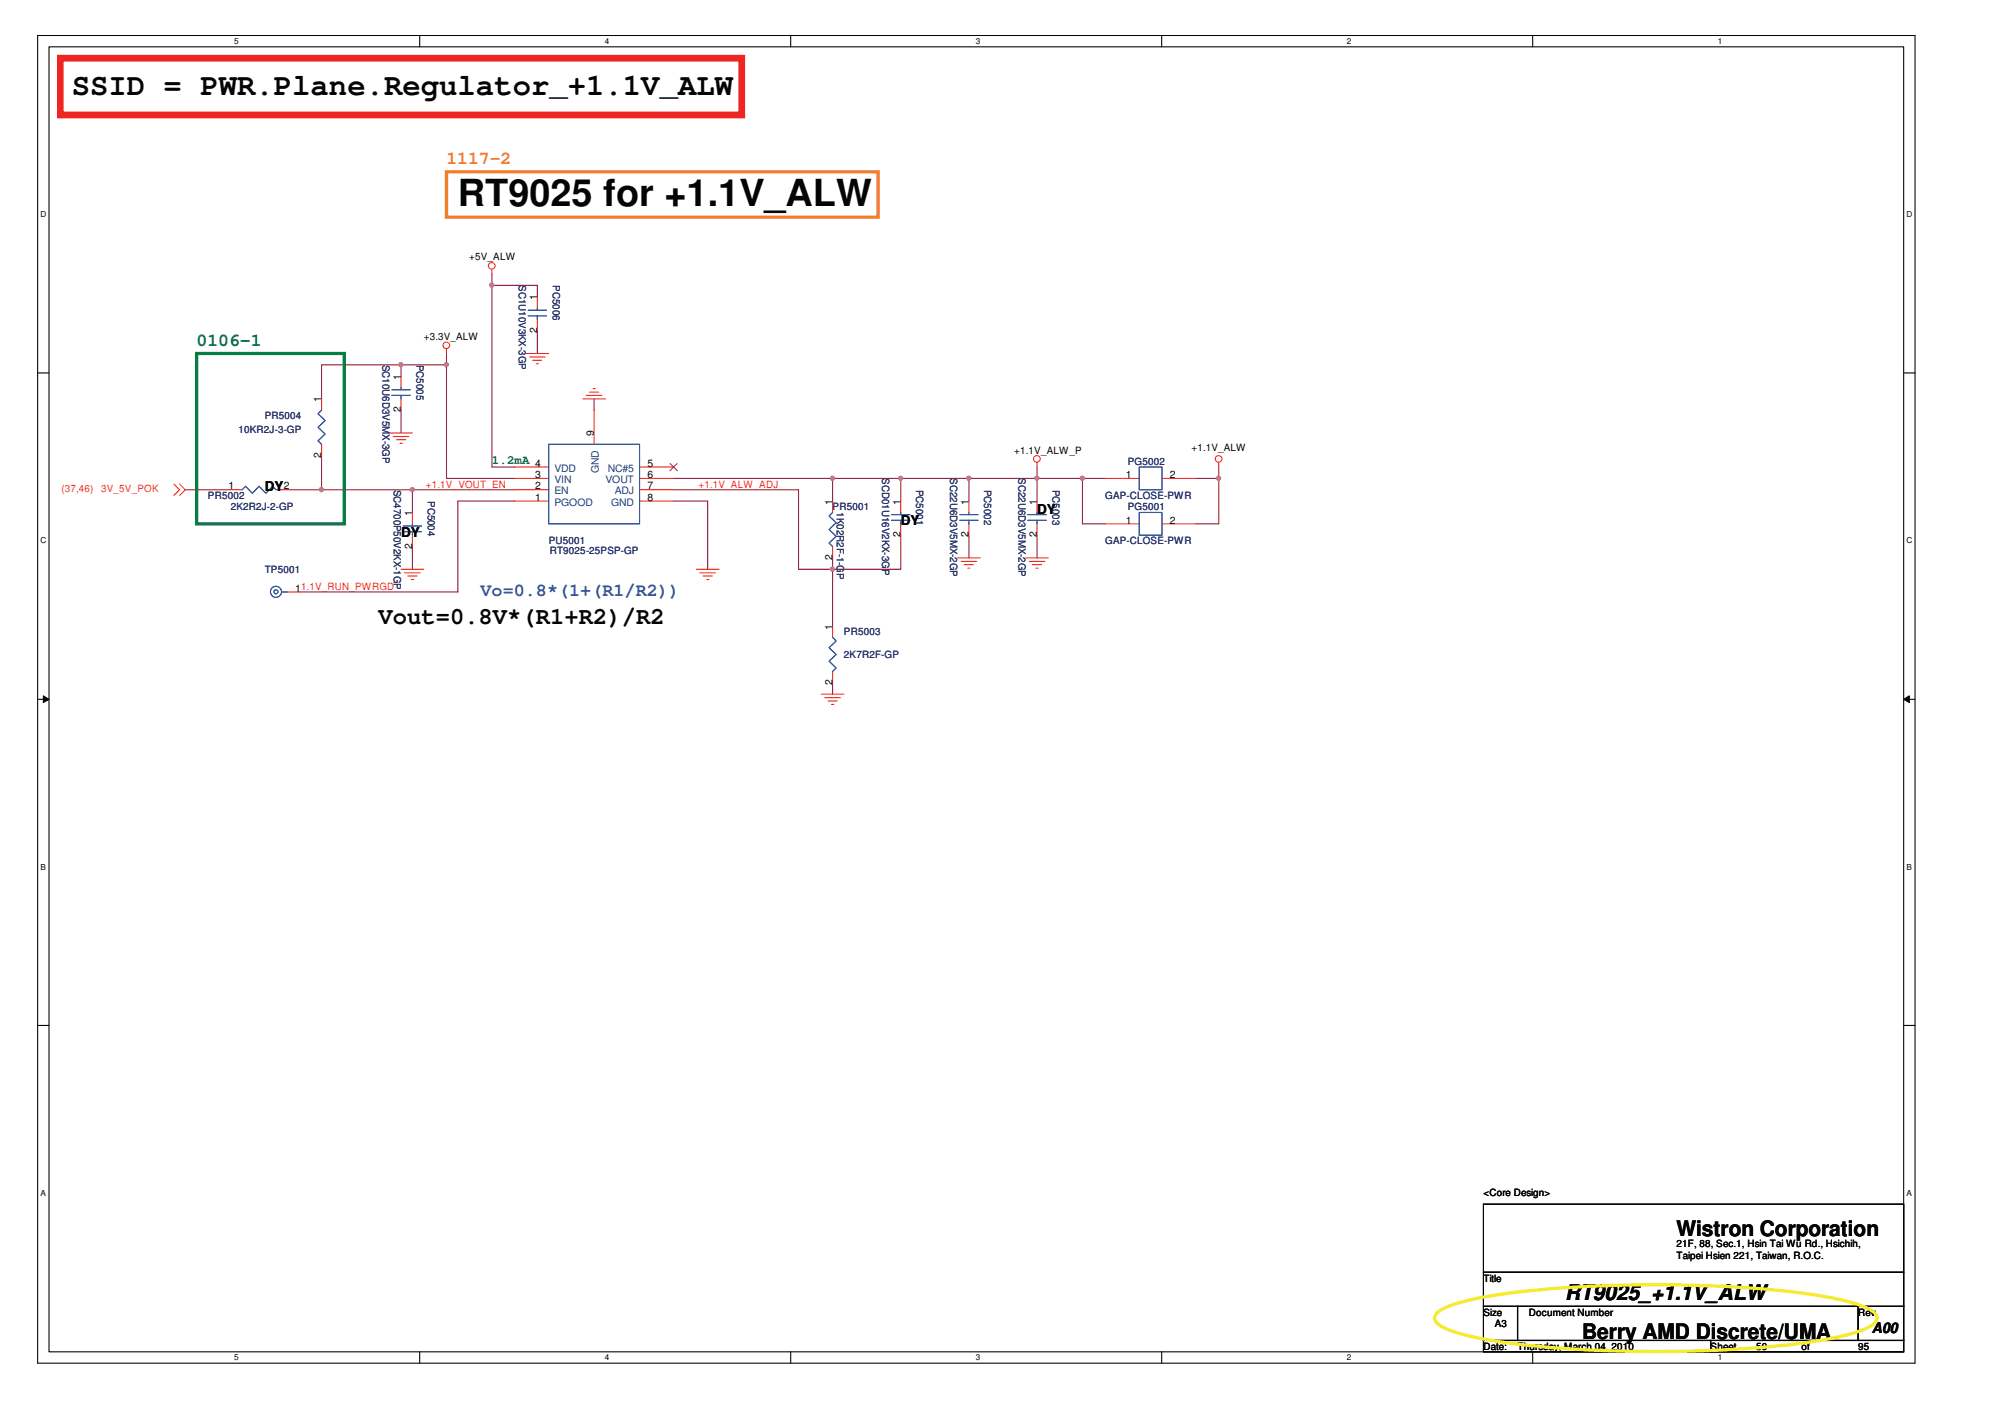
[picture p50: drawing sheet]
<svg xmlns="http://www.w3.org/2000/svg" width="297mm" height="210mm" viewBox="0 0 297 210" stroke-linecap="round" stroke-linejoin="round" font-family="sans-serif">
<defs><g id="words">
<text font-size="5.6" fill="#040503" x="68.3" y="30.8">RT9025 for +1.1V_ALW</text>
<text font-size="4.6" fill="#040503" x="10.7" y="14.2">SSID = PWR.Plane.Regulator_+1.1V_ALW</text>
<text font-size="3.6" fill="#040503" x="56.4" y="93">Vout=0.8V*(R1+R2)/R2</text>
<g font-size="3.2" fill="#040503">
<text x="250.1" y="184.3">Wistron Corporation</text>
<text x="233.5" y="193.9">RT9025_+1.1V_ALW</text>
<text x="236" y="199.7">Berry AMD Discrete/UMA</text>
</g>
<text font-size="2.7" fill="#f47e25" x="66.6" y="24.5">1117-2</text>
<text font-size="2.7" fill="#047e41" x="29.3" y="51.6">0106-1</text>
<text font-size="2.7" fill="#3457a6" x="71.7" y="88.9">Vo=0.8*(1+(R1/R2))</text>
<text font-size="2.2" fill="#040503" x="279.2" y="198.9">A00</text>
<g font-size="2" fill="#040503">
<text x="39.5" y="73.3">DY</text>
<text x="154.7" y="76.7">DY</text>
<text x="59.8" y="80">DY</text>
<text x="134.4" y="78.3">DY</text>
</g>
<text font-size="1.9" fill="#047e41" x="73.4" y="69.2">1.2mA</text>
<g font-size="1.5" fill="#040503">
<text x="70" y="38.9">+5V_ALW</text>
<text x="80.1" y="44.8" transform="rotate(-90 80.1 44.8)">1</text>
<text x="63.2" y="50.7">+3.3V_ALW</text>
<text x="80.1" y="49.7" transform="rotate(-90 80.1 49.7)">2</text>
<text x="59.8" y="56.6" transform="rotate(-90 59.8 56.6)">1</text>
<text x="47.9" y="60" transform="rotate(-90 47.9 60)">1</text>
<text x="59.8" y="61.5" transform="rotate(-90 59.8 61.5)">2</text>
<text x="88.6" y="65.1" transform="rotate(-90 88.6 65.1)">9</text>
<text x="47.9" y="68.3" transform="rotate(-90 47.9 68.3)">2</text>
<text x="79.8" y="71.3">3</text>
<text x="79.8" y="69.6">4</text>
<text x="96.6" y="69.6">5</text>
<text x="96.6" y="71.3">6</text>
<text x="151.3" y="67.7">+1.1V_ALW_P</text>
<text x="167.9" y="71.3">1</text>
<text x="174.5" y="71.3">2</text>
<text x="177.8" y="67.3">+1.1V_ALW</text>
<text x="34.1" y="73">1</text>
<text x="42.4" y="73">2</text>
<text x="61.5" y="77" transform="rotate(-90 61.5 77)">1</text>
<text x="79.8" y="74.7">1</text>
<text x="79.8" y="73">2</text>
<text x="96.6" y="73">7</text>
<text x="96.6" y="74.7">8</text>
<text x="124.2" y="75.3" transform="rotate(-90 124.2 75.3)">1</text>
<text x="134.3" y="75.3" transform="rotate(-90 134.3 75.3)">1</text>
<text x="144.5" y="75.3" transform="rotate(-90 144.5 75.3)">1</text>
<text x="154.7" y="75.3" transform="rotate(-90 154.7 75.3)">1</text>
<text x="61.5" y="81.9" transform="rotate(-90 61.5 81.9)">2</text>
<text x="124.2" y="83.6" transform="rotate(-90 124.2 83.6)">2</text>
<text x="134.3" y="80.2" transform="rotate(-90 134.3 80.2)">2</text>
<text x="144.5" y="80.2" transform="rotate(-90 144.5 80.2)">2</text>
<text x="154.7" y="80.2" transform="rotate(-90 154.7 80.2)">2</text>
<text x="167.9" y="78.1">1</text>
<text x="174.5" y="78.1">2</text>
<text x="44.1" y="88.3">11.1V_RUN_PWRGD</text>
<text x="124.2" y="93.9" transform="rotate(-90 124.2 93.9)">1</text>
<text x="124.2" y="102.2" transform="rotate(-90 124.2 102.2)">2</text>
<text x="221.3" y="178.5">&lt;Core Design&gt;</text>
<text x="221.3" y="191.2">Title</text>
<text x="250.1" y="186.1">21F, 88, Sec.1, Hsin Tai Wu Rd., Hsichih,</text>
<text x="250.1" y="187.8">Taipei Hsien 221, Taiwan, R.O.C.</text>
<text x="221.3" y="196.3">Size</text>
<text x="223" y="198">A3</text>
<text x="228.1" y="196.3">Document Number</text>
<text x="277.2" y="196.3">Rev</text>
<text x="221.3" y="201.3">Date:</text>
<text x="226.4" y="201.3">Thursday, March 04, 2010</text>
<text x="255.2" y="201.3">Sheet</text>
<text x="262" y="201.3">50</text>
<text x="268.8" y="201.4">of</text>
<text x="277.2" y="201.3">95</text>
</g>
<g font-size="1.5" fill="#252c73">
<text x="77.4" y="42.6" transform="rotate(90 77.4 42.6)">SC1U10V3KX-3GP</text>
<text x="82.5" y="42.6" transform="rotate(90 82.5 42.6)">PC5006</text>
<text x="57.1" y="54.4" transform="rotate(90 57.1 54.4)">SC10U6D3V5MX-3GP</text>
<text x="62.1" y="54.4" transform="rotate(90 62.1 54.4)">PC5005</text>
<text x="35.6" y="64.6">10KR2J-3-GP</text>
<text x="39.5" y="62.6">PR5004</text>
<text x="131.6" y="71.4" transform="rotate(90 131.6 71.4)">SCD01U16V2KX-3GP</text>
<text x="141.8" y="71.4" transform="rotate(90 141.8 71.4)">SC22U6D3V5MX-2GP</text>
<text x="151.9" y="71.4" transform="rotate(90 151.9 71.4)">SC22U6D3V5MX-2GP</text>
<text x="168.3" y="69.4">PG5002</text>
<text x="31" y="74.4">PR5002</text>
<text x="34.4" y="76.1">2K2R2J-2-GP</text>
<text x="58.7" y="73.1" transform="rotate(90 58.7 73.1)">SC4700P50V2KX-1GP</text>
<text x="63.8" y="74.8" transform="rotate(90 63.8 74.8)">PC5004</text>
<text x="124.2" y="76.1">PR5001</text>
<text x="124.8" y="76.5" transform="rotate(90 124.8 76.5)">1K02R2F-1-GP</text>
<text x="136.7" y="73.1" transform="rotate(90 136.7 73.1)">PC5001</text>
<text x="146.8" y="73.1" transform="rotate(90 146.8 73.1)">PC5002</text>
<text x="157" y="73.1" transform="rotate(90 157 73.1)">PC5003</text>
<text x="164.9" y="74.4">GAP-CLOSE-PWR</text>
<text x="168.3" y="76.1">PG5001</text>
<text x="81.9" y="81.2">PU5001</text>
<text x="82" y="82.6">RT9025-25PSP-GP</text>
<text x="164.9" y="81.2">GAP-CLOSE-PWR</text>
<text x="39.5" y="85.4">TP5001</text>
<text x="125.9" y="94.8">PR5003</text>
<text x="125.9" y="98.2">2K7R2F-GP</text>
</g>
<g font-size="1.5" fill="#0e457b">
<text x="82.7" y="70.4">VDD</text>
<text x="89.4" y="70.6" transform="rotate(-90 89.4 70.6)">GND</text>
<text x="90.7" y="70.4">NC#5</text>
<text x="82.7" y="75.4">PGOOD</text>
<text x="82.7" y="73.8">EN</text>
<text x="82.7" y="72.1">VIN</text>
<text x="90.3" y="72.1">VOUT</text>
<text x="91.2" y="75.4">GND</text>
<text x="91.7" y="73.8">ADJ</text>
</g>
<g font-size="1.5" fill="#ee2523">
<text x="9.2" y="73.4">(37,46)</text>
<text x="15.1" y="73.4">3V_5V_POK</text>
<text x="63.5" y="72.7">+1.1V_VOUT_EN</text>
<text x="104.2" y="72.7">+1.1V_ALW_ADJ</text>
</g>
<g font-size="1.2" fill="#040503">
<text x="34.9" y="6.5">5</text>
<text x="90.3" y="6.5">4</text>
<text x="145.6" y="6.5">3</text>
<text x="200.9" y="6.5">2</text>
<text x="256.3" y="6.5">1</text>
<text x="6.1" y="32.4">D</text>
<text x="284.5" y="32.4">D</text>
<text x="6.1" y="81.1">C</text>
<text x="284.5" y="81.1">C</text>
<text x="6.1" y="129.7">B</text>
<text x="284.5" y="129.7">B</text>
<text x="6.1" y="178.4">A</text>
<text x="284.5" y="178.4">A</text>
<text x="34.9" y="202.9">5</text>
<text x="90.3" y="202.9">4</text>
<text x="145.6" y="202.9">3</text>
<text x="200.9" y="202.9">2</text>
<text x="256.3" y="202.9">1</text>
</g>
</g></defs>
<path d="M5.6 5.3h280.1v198.1h-280.1zM7.3 7h276.7v194.7h-276.7z" fill="none" stroke="#040503" stroke-width=".16"/>
<g fill="#fff">
<path d="M34.9 5.5h.7v1.3h-.7z"/>
<path d="M34.9 201.8h.7v1.4h-.7z"/>
</g>
<path d="M62.6 5.3v1.7M62.6 201.7v1.7" fill="none" stroke="#040503" stroke-width=".16"/>
<g fill="#fff">
<path d="M90.3 5.5h.6v1.3h-.6z"/>
<path d="M90.3 201.8h.6v1.4h-.6z"/>
</g>
<path d="M118 5.3v1.7M118 201.7v1.7" fill="none" stroke="#040503" stroke-width=".16"/>
<g fill="#fff">
<path d="M145.6 5.5h.6v1.3h-.6z"/>
<path d="M145.6 201.8h.6v1.4h-.6z"/>
</g>
<path d="M173.3 5.3v1.7M173.3 201.7v1.7" fill="none" stroke="#040503" stroke-width=".16"/>
<g fill="#fff">
<path d="M200.9 5.5h.7v1.3h-.7z"/>
<path d="M200.9 201.8h.7v1.4h-.7z"/>
</g>
<path d="M228.7 5.3v1.7M228.7 201.7v1.7" fill="none" stroke="#040503" stroke-width=".16"/>
<g fill="#fff">
<path d="M256.3 5.5h.6v1.3h-.6z"/>
<path d="M256.3 201.8h.6v1.4h-.6z"/>
<path d="M6.1 31.3h.8v1.3h-.8z"/>
<path d="M284.5 31.3h.8v1.3h-.8z"/>
<path d="M6.1 80h.8v1.3h-.8z"/>
<path d="M284.5 80h.8v1.3h-.8z"/>
</g>
<path d="M5.6 55.6h1.7M284 55.6h1.7" fill="none" stroke="#040503" stroke-width=".16"/>
<g fill="#fff">
<path d="M6.1 128.7h.7v1.3h-.7z"/>
<path d="M284.5 128.7h.7v1.3h-.7z"/>
</g>
<path d="M5.6 104.3h1.7M284 104.3h1.7" fill="none" stroke="#040503" stroke-width=".16"/>
<path d="M6.5 103.8l.8 .5-.8 .5z" fill="#040503"/>
<path d="M6.5 103.8l.8 .5-.8 .5z" fill="none" stroke="#040503" stroke-width=".15"/>
<path d="M284 104.3l.9-.5v1z" fill="#040503"/>
<path d="M284 104.3l.9-.5v1z" fill="none" stroke="#040503" stroke-width=".15"/>
<g fill="#fff">
<path d="M6.1 177.3h.7v1.3h-.7z"/>
<path d="M284.5 177.3h.7v1.3h-.7z"/>
</g>
<path d="M5.6 153h1.7M284 153h1.7" fill="none" stroke="#040503" stroke-width=".16"/>
<path d="M80.2 44.3v-1.7h-6.8v27.1M80.2 49.3v3.4M66.6 71.4h10.2" fill="none" stroke="#89163e" stroke-width=".16"/>
<circle cx="73.4" cy="42.5" r=".31" fill="#ca5ca3"/>
<circle cx="73.4" cy="42.5" r=".31" fill="none" stroke="#ca5ca3" stroke-width=".16"/>
<path d="M73.4 40.9v1.7M73.4 69.7h3.4M154.7 79.8v3.4M124.2 84.9h10.2" fill="none" stroke="#89163e" stroke-width=".16"/>
<circle cx="124.2" cy="84.9" r=".31" fill="#ca5ca3"/>
<circle cx="124.2" cy="84.9" r=".31" fill="none" stroke="#ca5ca3" stroke-width=".16"/>
<path d="M100.5 71.4h33.9v3.4M124.2 71.4v3.4M134.4 79.8v5.1M144.5 71.4v3.4M144.5 79.8v3.4M124.2 84.9v8.5" fill="none" stroke="#89163e" stroke-width=".16"/>
<circle cx="124.2" cy="71.3" r=".31" fill="#ca5ca3"/>
<circle cx="124.2" cy="71.3" r=".31" fill="none" stroke="#ca5ca3" stroke-width=".16"/>
<path d="M134.4 71.4h10.1M124.2 83.2v1.7h-5.1" fill="none" stroke="#89163e" stroke-width=".16"/>
<circle cx="144.5" cy="71.3" r=".31" fill="#ca5ca3"/>
<circle cx="144.5" cy="71.3" r=".31" fill="none" stroke="#ca5ca3" stroke-width=".16"/>
<circle cx="134.4" cy="71.3" r=".31" fill="#ca5ca3"/>
<circle cx="134.4" cy="71.3" r=".31" fill="none" stroke="#ca5ca3" stroke-width=".16"/>
<path d="M154.7 71.4v3.4" fill="none" stroke="#89163e" stroke-width=".16"/>
<circle cx="154.7" cy="71.3" r=".31" fill="#ca5ca3"/>
<circle cx="154.7" cy="71.3" r=".31" fill="none" stroke="#ca5ca3" stroke-width=".16"/>
<path d="M59.8 54.4v1.7M66.6 54.4v17M100.5 74.8h5.1v10.1M154.7 69.7v1.7h-10.2" fill="none" stroke="#89163e" stroke-width=".16"/>
<circle cx="66.6" cy="54.4" r=".31" fill="#ca5ca3"/>
<circle cx="66.6" cy="54.4" r=".31" fill="none" stroke="#ca5ca3" stroke-width=".16"/>
<path d="M66.6 52.7v1.7h-6.8M88.6 59.5v1.7M61.5 73.1h15.3M100.5 73.1h18.6v11.8M154.7 71.4h6.8" fill="none" stroke="#89163e" stroke-width=".16"/>
<circle cx="61.5" cy="73" r=".31" fill="#ca5ca3"/>
<circle cx="61.5" cy="73" r=".31" fill="none" stroke="#ca5ca3" stroke-width=".16"/>
<path d="M48 73.1h13.5v3.4" fill="none" stroke="#89163e" stroke-width=".16"/>
<circle cx="47.9" cy="73" r=".31" fill="#ca5ca3"/>
<circle cx="47.9" cy="73" r=".31" fill="none" stroke="#ca5ca3" stroke-width=".16"/>
<path d="M27.6 73.1h6.8M181.8 71.4v6.7M61.5 81.5v3.4" fill="none" stroke="#89163e" stroke-width=".16"/>
<circle cx="181.8" cy="71.3" r=".31" fill="#ca5ca3"/>
<circle cx="181.8" cy="71.3" r=".31" fill="none" stroke="#ca5ca3" stroke-width=".16"/>
<path d="M59.8 61.2v3.4M76.8 74.8h-8.5v13.5M164.9 71.4h-3.4v6.7M178.4 78.1h3.4M181.8 69.7v1.7h-3.4" fill="none" stroke="#89163e" stroke-width=".16"/>
<circle cx="161.5" cy="71.3" r=".31" fill="#ca5ca3"/>
<circle cx="161.5" cy="71.3" r=".31" fill="none" stroke="#ca5ca3" stroke-width=".16"/>
<path d="M48 54.4h11.8M48 68v5.1h-5.1M161.5 78.1h3.4M44.6 88.3h23.7M124.2 101.9v1.7" fill="none" stroke="#89163e" stroke-width=".16"/>
<circle cx="59.8" cy="54.4" r=".31" fill="#ca5ca3"/>
<circle cx="59.8" cy="54.4" r=".31" fill="none" stroke="#ca5ca3" stroke-width=".16"/>
<path d="M48 54.4v5.1" fill="none" stroke="#89163e" stroke-width=".16"/>
<g fill="none" stroke="#ee2523" stroke-width=".16">
<path d="M48 59.5v1.7M59.8 56.1v1.7M59.8 59.5v1.7M66.6 52v.7M73.4 40.2v.7M78.5 52.7h3.4M79 53.3h2.3M79.5 53.7h1.4M80 54.3h.3M80.2 44.3v1.7M80.2 47.7v1.6M86.9 59.5h3.4"/>
<path d="M87.5 59h2.3M88 58.5h1.3M88.5 58h.3M25.9 72.2l.9 .9-.9 .8M26.8 72.2l.8 .9-.8 .8M34.4 73.1h1.7M41.2 73.1h1.7M48 66.3v1.7M58.1 64.6h3.4M58.7 65.1h2.3M59.1 65.6h1.4M59.7 66.1h.3"/>
<path d="M61.5 76.5v1.6M61.5 79.8v1.7M76.8 73.1h5.1M76.8 71.4h5.1M76.8 74.8h5.1M76.8 69.7h5.1M88.6 61.2v5.1M95.4 73.1h5.1M95.4 71.4h5.1M95.4 74.8h5.1M95.4 69.7h5.1M124.2 74.8v1.7"/>
<path d="M134.4 74.8v1.7M134.4 78.1v1.7M144.5 74.8v1.7M144.5 78.1v1.7M154.7 69v.7M154.7 74.8v1.7M154.7 78.1v1.7M164.9 78.1h5.1M164.9 71.4h5.1M173.4 78.1h5M173.4 71.4h5M181.8 69v.7"/>
<path d="M42.9 88.3h1.7M59.8 84.9h3.4M60.4 85.4h2.3M60.8 85.9h1.4M61.4 86.5h.3M103.9 84.9h3.4M104.4 85.4h2.4M104.9 85.9h1.4M105.4 86.5h.3M124.2 81.5v1.7M124.2 93.4v1.7M142.9 83.2h3.3"/>
<path d="M143.4 83.8h2.3M143.9 84.2h1.3M144.4 84.8h.3M153 83.2h3.4M153.5 83.8h2.4M154 84.2h1.4M154.6 84.8h.3M122.5 103.6h3.4M123 104.1h2.4M123.5 104.6h1.4M124.1 105.1h.3M124.2 100.2v1.7"/>
<circle cx="73.4" cy="39.7" r=".5"/>
<circle cx="66.6" cy="51.5" r=".5"/>
<circle cx="154.7" cy="68.5" r=".5"/>
<circle cx="181.8" cy="68.5" r=".5"/>
</g>
<path d="M221.3 179.6h62.7v10.2h-62.7zM221.3 189.8h62.7v5.1h-62.7zM221.3 194.9h5.1v5.1h-5.1zM221.3 200h33.9v1.7h-33.9zM226.4 194.9h50.8v5.1h-50.8zM255.2 200h28.8v1.7h-28.8zM277.2 194.9h6.8v5.1h-6.8z" fill="none" stroke="#040503" stroke-width=".16"/>
<path d="M9 8.7h101.7v8.5h-101.7z" fill="none" stroke="#ee2523" stroke-width="1"/>
<path d="M66.6 25.6h64.4v6.8h-64.4z" fill="none" stroke="#f47e25" stroke-width=".48"/>
<path d="M214.5 195.7a11.1 11.1 0 0 1 4-1.6 114.5 114.5 0 0 1 22.6-2.4 169.6 169.6 0 0 1 31.2 1.7 25.9 25.9 0 0 1 6.6 1.9l.6 .4 .4 .5 .2 .4-.2 .5a5.7 5.7 0 0 1-3 1.7 76.2 76.2 0 0 1-15.7 2.3 188.1 188.1 0 0 1-37.5-.9 29.2 29.2 0 0 1-8.5-2.2l-.7-.5a1.02 1.02 0 0 1 0-1.8z" fill="none" stroke="#f5ed2b" stroke-width=".48"/>
<path d="M29.3 52.7h22.1v25.4h-22.1z" fill="none" stroke="#047e41" stroke-width=".48"/>
<g fill="none" stroke="#3457a6" stroke-width=".16">
<path d="M58.5 58.1h2.7M58.5 59h2.7M59.8 57.8v.3M59.8 59v.5M78.8 46.3h2.7M78.8 47.1h2.7M80.2 46v.3M80.2 47.1v.6M36.1 73.1l.5-.6 1 1.1 1.1-1.1 1 1.1 1-1.1 .5 .6M48 61.2l-.6 .5 1.1 1-1.1 1 1.1 1.1-1.1 1 .6 .5M60.2 78.5h2.7M60.2 79.3h2.7"/>
<path d="M61.5 78.1v.4M61.5 79.3v.5M81.9 66.3h13.5v11.8h-13.5zM124.2 76.5l-.5 .5 1 1-1 1 1 1-1 1 .5 .5M133 76.8h2.8M133 77.6h2.8M134.4 76.5v.3M134.4 77.6v.5M143.2 76.8h2.7M143.2 77.6h2.7M144.5 76.5v.3M144.5 77.6v.5"/>
<path d="M153.3 76.8h2.8M153.3 77.6h2.8M154.7 76.5v.3M154.7 77.6v.5M170 76.5h3.4v3.3h-3.4zM170 69.7h3.4v3.4h-3.4zM42 88.3h.9M124.2 95.1l.5 .5-1 1 1 1-1 1 1 1-.5 .6"/>
<circle cx="41.2" cy="88.3" r=".31"/>
<circle cx="41.2" cy="88.3" r=".83"/>
</g>
<path d="M100 69.2l1.1 1M101 69.2l-1.1 1" fill="none" stroke="#873d1c" stroke-width=".15"/>
<circle cx="73.4" cy="42.5" r=".31" fill="#ca5ca3"/>
<circle cx="73.4" cy="42.5" r=".31" fill="none" stroke="#ca5ca3" stroke-width=".16"/>
<circle cx="124.2" cy="84.9" r=".31" fill="#ca5ca3"/>
<circle cx="124.2" cy="84.9" r=".31" fill="none" stroke="#ca5ca3" stroke-width=".16"/>
<circle cx="124.2" cy="71.3" r=".31" fill="#ca5ca3"/>
<circle cx="124.2" cy="71.3" r=".31" fill="none" stroke="#ca5ca3" stroke-width=".16"/>
<circle cx="144.5" cy="71.3" r=".31" fill="#ca5ca3"/>
<circle cx="144.5" cy="71.3" r=".31" fill="none" stroke="#ca5ca3" stroke-width=".16"/>
<circle cx="134.4" cy="71.3" r=".31" fill="#ca5ca3"/>
<circle cx="134.4" cy="71.3" r=".31" fill="none" stroke="#ca5ca3" stroke-width=".16"/>
<circle cx="154.7" cy="71.3" r=".31" fill="#ca5ca3"/>
<circle cx="154.7" cy="71.3" r=".31" fill="none" stroke="#ca5ca3" stroke-width=".16"/>
<circle cx="66.6" cy="54.4" r=".31" fill="#ca5ca3"/>
<circle cx="66.6" cy="54.4" r=".31" fill="none" stroke="#ca5ca3" stroke-width=".16"/>
<circle cx="61.5" cy="73" r=".31" fill="#ca5ca3"/>
<circle cx="61.5" cy="73" r=".31" fill="none" stroke="#ca5ca3" stroke-width=".16"/>
<circle cx="47.9" cy="73" r=".31" fill="#ca5ca3"/>
<circle cx="47.9" cy="73" r=".31" fill="none" stroke="#ca5ca3" stroke-width=".16"/>
<circle cx="181.8" cy="71.3" r=".31" fill="#ca5ca3"/>
<circle cx="181.8" cy="71.3" r=".31" fill="none" stroke="#ca5ca3" stroke-width=".16"/>
<circle cx="161.5" cy="71.3" r=".31" fill="#ca5ca3"/>
<circle cx="161.5" cy="71.3" r=".31" fill="none" stroke="#ca5ca3" stroke-width=".16"/>
<circle cx="59.8" cy="54.4" r=".31" fill="#ca5ca3"/>
<circle cx="59.8" cy="54.4" r=".31" fill="none" stroke="#ca5ca3" stroke-width=".16"/>
<use href="#words"/>
</svg>
